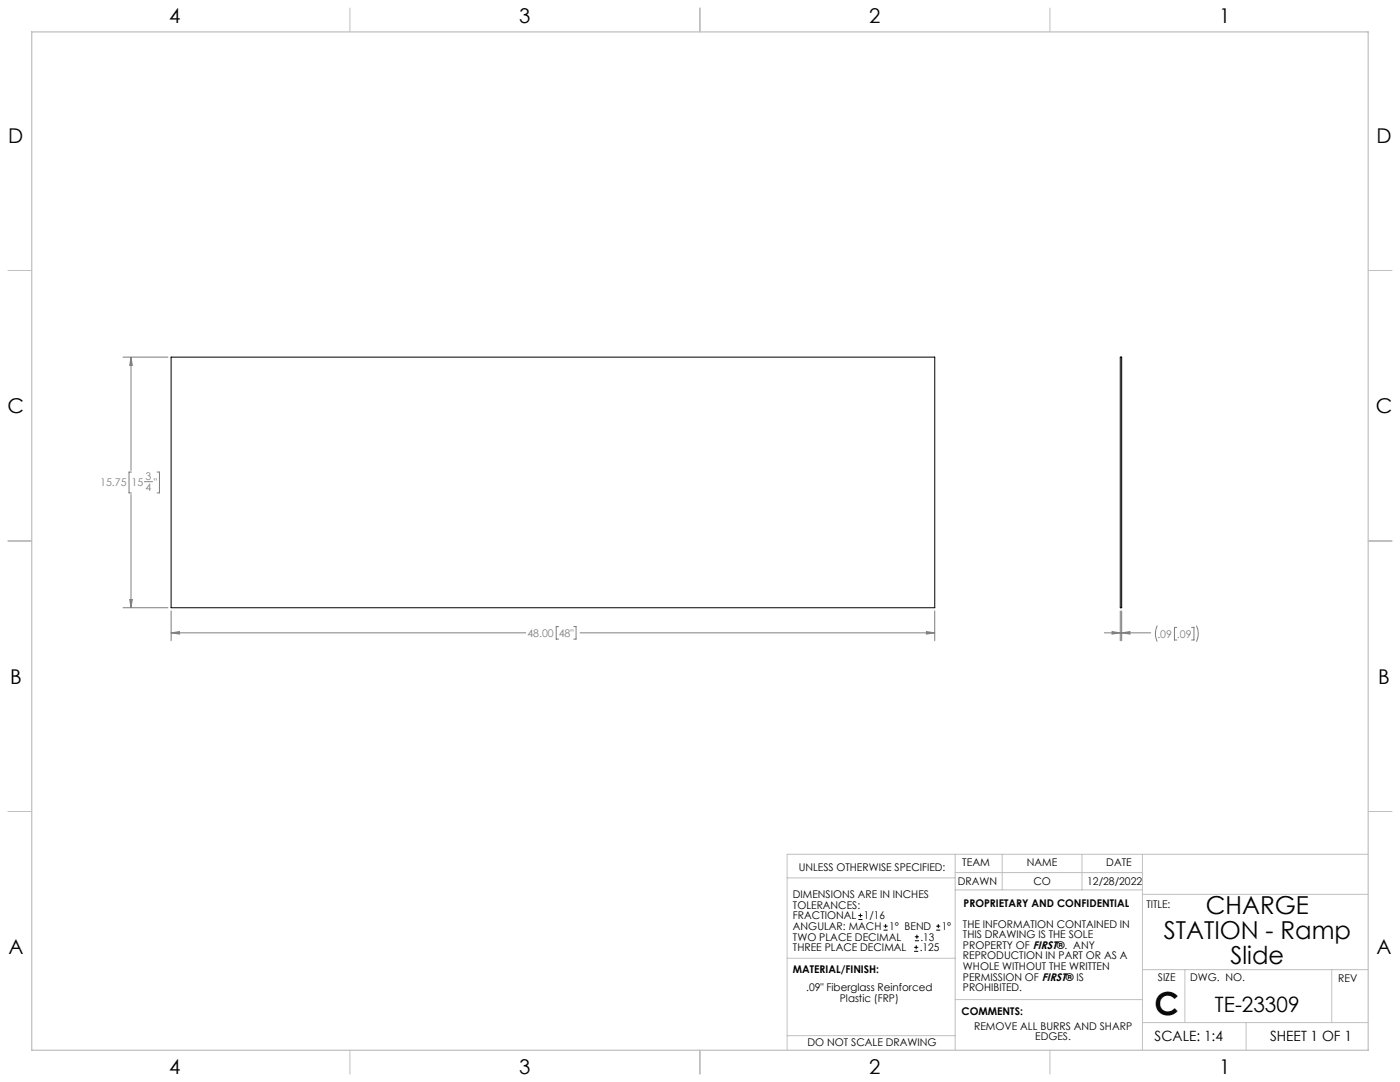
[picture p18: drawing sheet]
<svg xmlns="http://www.w3.org/2000/svg" width="559mm" height="432mm" viewBox="0 0 559 432" stroke-linecap="round" stroke-linejoin="round" font-family="sans-serif">
<defs><g id="words">
<text font-size="12.7" x="460.9" y="405.2">C</text>
<g font-size="9.9">
<text x="481.3" y="364.8">CHARGE</text>
<text x="464.5" y="374.7">STATION - Ramp</text>
<text x="491.1" y="384.6">Slide</text>
</g>
<text font-size="8.5" x="485" y="404">TE-23309</text>
<g font-size="8.1">
<text x="67.6" y="9.3">4</text>
<text x="207.3" y="9.3">3</text>
<text x="347" y="9.3">2</text>
<text x="486.7" y="9.3">1</text>
<text x="3.3" y="57">D</text>
<text x="549.4" y="57">D</text>
<text x="3" y="164.9">C</text>
<text x="549.1" y="164.9">C</text>
<text x="4" y="272.9">B</text>
<text x="550.1" y="272.9">B</text>
<text x="3.3" y="380.8">A</text>
<text x="549.4" y="380.8">A</text>
<text x="67.6" y="428.4">4</text>
<text x="207.3" y="428.4">3</text>
<text x="347" y="428.4">2</text>
<text x="486.7" y="428.4">1</text>
</g>
<g font-size="5.6">
<text x="460.9" y="415.2">SCALE: 1:4</text>
<text x="507" y="415.2">SHEET 1 OF 1</text>
</g>
<g font-size="4.2" fill="#808080">
<text x="58.1" y="191.6">3</text>
<text x="40" y="193.9">15.75</text>
<text x="52.5" y="193.9">15</text>
<text x="58.1" y="195.8">4</text>
<text x="61.4" y="193.9">&quot;</text>
<text x="210.5" y="254.1">48.00</text>
<text x="223" y="254.1">48&quot;</text>
<text x="461.9" y="254.5">.09</text>
<text x="469.7" y="254.5">.09</text>
</g>
<g font-size="4.2">
<text x="318.8" y="347.7">UNLESS OTHERWISE SPECIFIED:</text>
<text x="384.1" y="345.5">TEAM</text>
<text x="409.9" y="345.7">NAME</text>
<text x="441.6" y="345.7">DATE</text>
<text x="382.3" y="353.3">DRAWN</text>
<text x="412.5" y="353.3">CO</text>
<text x="433.9" y="353.3">12/28/2022</text>
<text x="316.5" y="358.5">DIMENSIONS ARE IN INCHES</text>
<text x="316.5" y="362.7">TOLERANCES:</text>
<text x="384.6" y="361.9">PROPRIETARY AND CONFIDENTIAL</text>
<text x="457.6" y="362.3">TITLE:</text>
<text x="316.5" y="371.2">ANGULAR: MACH</text>
<text x="316.5" y="366.9">FRACTIONAL</text>
<text x="344.8" y="366.9">1/16</text>
<text x="354.9" y="371.2">1° BEND</text>
<text x="375.9" y="371.2">1°</text>
<text x="384.4" y="370.2">THE INFORMATION CONTAINED IN</text>
<text x="316.5" y="375.4">TWO PLACE DECIMAL</text>
<text x="367.4" y="375.4">.13</text>
<text x="384.4" y="374.4">THIS DRAWING IS THE SOLE</text>
<text x="316.5" y="379.6">THREE PLACE DECIMAL</text>
<text x="367.1" y="379.6">.125</text>
<text x="384.4" y="378.6">PROPERTY OF FIRST®. ANY</text>
<text x="384.4" y="382.9">REPRODUCTION IN PART OR AS A</text>
<text x="316.5" y="388.4">MATERIAL/FINISH:</text>
<text x="384.4" y="387.1">WHOLE WITHOUT THE WRITTEN</text>
<text x="321.8" y="395.6">.09&quot; Fiberglass Reinforced</text>
<text x="384.4" y="391.3">PERMISSION OF FIRST® IS</text>
<text x="384.4" y="395.6">PROHIBITED.</text>
<text x="462.2" y="391.3">SIZE</text>
<text x="475.1" y="391.3">DWG. NO.</text>
<text x="534.1" y="391.8">REV</text>
<text x="335.2" y="399.8">Plastic (FRP)</text>
<text x="383.8" y="405.1">COMMENTS:</text>
<text x="388.8" y="410.9">REMOVE ALL BURRS AND SHARP</text>
<text x="322.3" y="417.6">DO NOT SCALE DRAWING</text>
<text x="413.2" y="415.2">EDGES.</text>
</g>
</g></defs>
<g fill="none" stroke="#c0c0c0" stroke-width=".4">
<path d="M139.7 3.2v9.5M279.4 3.2v9.5M419.1 3.2v9.5M3.1 107.9h9.6M546.1 107.9h9.5M3.1 215.9h9.6M546.1 215.9h9.5M3.1 323.8h9.6M546.1 323.8h9.5M314.2 350.3h67M381.2 340.9v78.2M381.2 355.1h74.8"/>
<path d="M381.2 348.2h74.8M400 340.9v14.2M431.9 340.9v14.2M456 340.9v78.2M456 356.9h90.1M546.1 340.9h-231.9v78.2M314.2 382.4h67.2M381.2 398.9h74.8M456 387h90.1M472.9 387v21.1M531.6 387v21.1M139.7 419.1v9.6"/>
<path d="M279.4 419.1v9.6M314.2 413.3h67M419.1 419.1v9.6M456 408.1h90.1M497.4 408.1v11"/>
</g>
<path d="M12.7 12.7h533.4v406.4h-533.4z" fill="none" stroke="#c0c0c0" stroke-width=".5"/>
<path d="M68.3 142.5h304.8v100h-304.8zM447.1 142.5h.6v100h-.6z" fill="none" stroke="#000" stroke-width=".4"/>
<g fill="none" stroke="#808080" stroke-width=".4">
<path d="M49.1 142.5h17.9M52.3 142.5l.5 3.3h-1zM52.3 142.5v45.2M52.3 197.3v45.2M52.5 188.4h-1v8.3h1M57.6 192.2h3.3M62.7 188.4h.9v8.3h-.9M51.8 239.3h1l-.5 3.2zM49.1 242.5h17.9M68.3 252.6l3.3-.5v.9zM68.3 243.8v11.9M68.3 252.6h141.6"/>
<path d="M223 250h-1v5.1h1M229 250h.9v5.1h-.9M231.5 252.6h141.6M369.8 252.1l3.3 .5-3.3 .4zM373.1 243.8v11.9M440.8 252.6h6.3M443.9 252.1l3.2 .5-3.2 .4zM447.1 243.8v11.9M447.7 252.6h11.6M447.7 243.8v11.9M447.7 252.6l3.3-.5v.9zM461.9 249.7a7.2 7.2 0 0 0 0 6.3"/>
<path d="M469.7 250.4h-.9v5h.9M475.6 250.4h1v5h-1M477.5 249.7a7.2 7.2 0 0 1 0 6.3"/>
</g>
<path d="M369.8 252.1l3.3 .5-3.3 .4zM68.3 252.6l3.3-.5v.9zM52.3 142.5l.5 3.3h-1zM51.8 239.3h1l-.5 3.2zM447.7 252.6l3.3-.5v.9zM443.9 252.1l3.2 .5-3.2 .4z" fill="#808080"/>
<g fill="none" stroke="#000" stroke-width=".4">
<path d="M342.6 367h1.6M342.6 365.4h1.6M343.4 364.6v1.5M352.7 371.2h1.6M352.7 369.6h1.6M353.5 368.8v1.6M364.9 379.7h1.6M364.9 378.1h1.6M365.2 375.4h1.6M365.2 373.8h1.6M365.7 377.3v1.5M366 373v1.6"/>
<path d="M373.7 371.2h1.6M373.7 369.6h1.6M374.5 368.8v1.6"/>
</g>
<use href="#words"/>
</svg>
